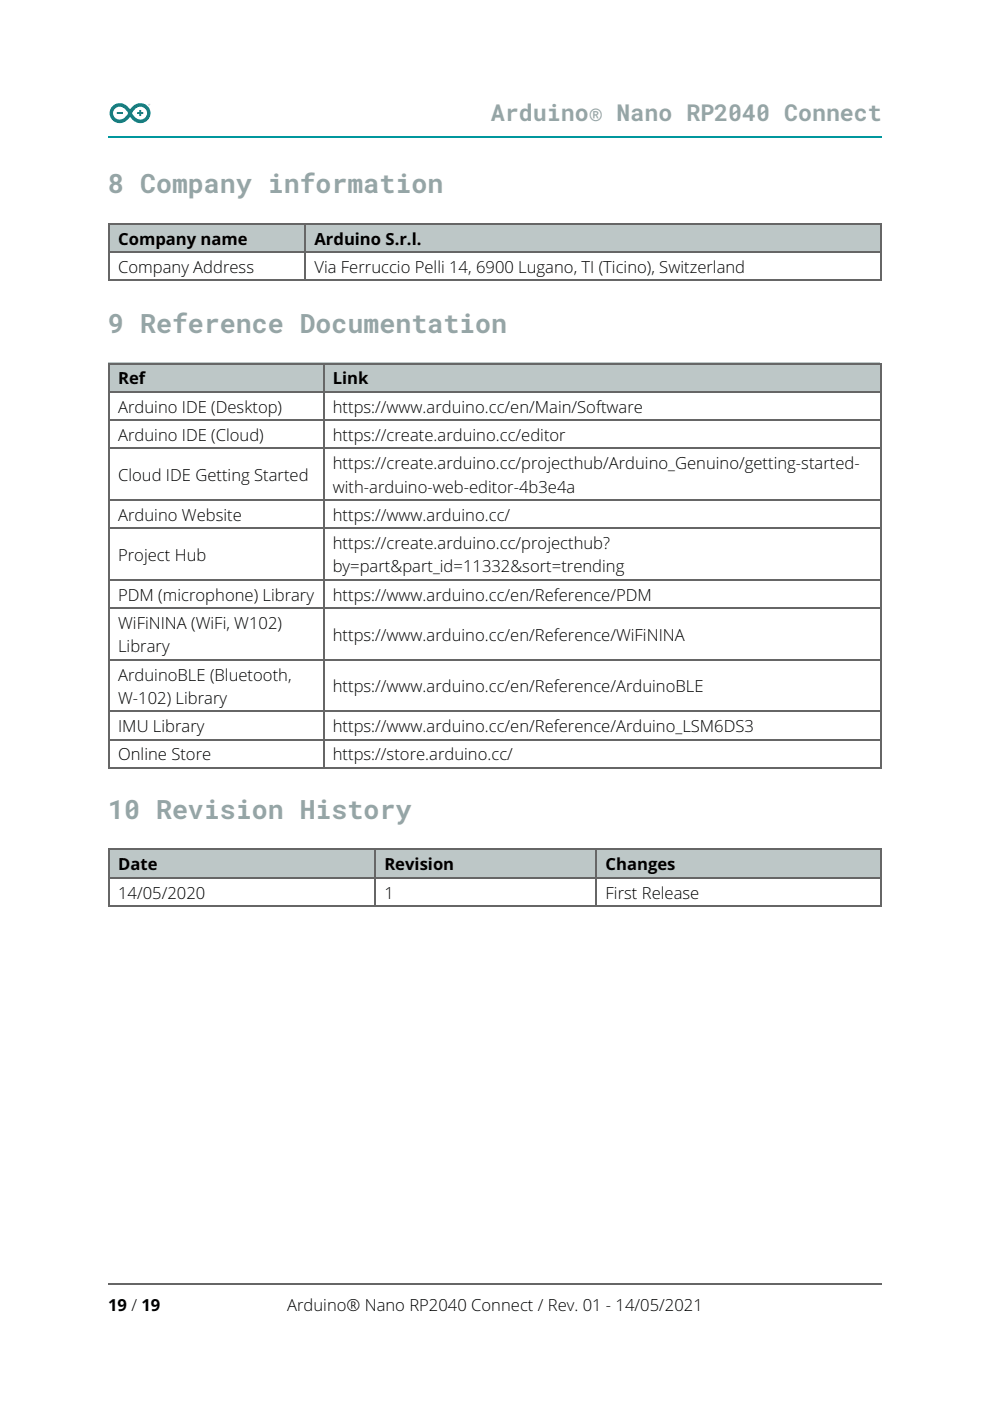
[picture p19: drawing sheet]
<svg xmlns="http://www.w3.org/2000/svg" width="210mm" height="297mm" viewBox="0 0 210 297" stroke-linecap="round" stroke-linejoin="round" font-family="sans-serif">
<defs><g id="words">
<g font-size="5.6" fill="#95a5a6">
<text x="22.9" y="40.9">8 Company information</text>
<text x="22.9" y="70.6">9 Reference Documentation</text>
<text x="22.9" y="173.6">10 Revision History</text>
</g>
<text font-size="4.9" fill="#95a5a6" x="104.1" y="25.8">Arduino® Nano RP2040 Connect</text>
<g font-size="3.5">
<text x="25" y="51.9">Company name</text>
<text x="66.7" y="51.9">Arduino S.r.l.</text>
<text x="25" y="57.9">Company Address</text>
<text x="66.7" y="57.9">Via Ferruccio Pelli 14, 6900 Lugano, TI (Ticino), Switzerland</text>
<text x="25" y="81.5">Ref</text>
<text x="70.6" y="81.5">Link</text>
<text x="25" y="87.5">Arduino IDE (Desktop)</text>
<text x="70.6" y="87.5">https://www.arduino.cc/en/Main/Software</text>
<text x="25" y="93.5">Arduino IDE (Cloud)</text>
<text x="70.6" y="93.5">https://create.arduino.cc/editor</text>
<text x="25" y="102">Cloud IDE Getting Started</text>
<text x="70.6" y="99.5">https://create.arduino.cc/projecthub/Arduino_Genuino/getting-started-</text>
<text x="70.6" y="104.4">with-arduino-web-editor-4b3e4a</text>
<text x="25" y="110.4">Arduino Website</text>
<text x="70.6" y="110.4">https://www.arduino.cc/</text>
<text x="25" y="118.9">Project Hub</text>
<text x="70.6" y="116.4">https://create.arduino.cc/projecthub?</text>
<text x="70.6" y="121.4">by=part&amp;part_id=11332&amp;sort=trending</text>
<text x="25" y="127.4">PDM (microphone) Library</text>
<text x="70.6" y="127.4">https://www.arduino.cc/en/Reference/PDM</text>
<text x="25" y="133.3">WiFiNINA (WiFi, W102)</text>
<text x="70.6" y="135.8">https://www.arduino.cc/en/Reference/WiFiNINA</text>
<text x="25" y="138.3">Library</text>
<text x="25" y="144.3">ArduinoBLE (Bluetooth,</text>
<text x="25" y="149.2">W-102) Library</text>
<text x="70.6" y="146.8">https://www.arduino.cc/en/Reference/ArduinoBLE</text>
<text x="25" y="155.2">IMU Library</text>
<text x="70.6" y="155.2">https://www.arduino.cc/en/Reference/Arduino_LSM6DS3</text>
<text x="25" y="161.2">Online Store</text>
<text x="70.6" y="161.2">https://store.arduino.cc/</text>
<text x="25" y="184.5">Date</text>
<text x="81.5" y="184.5">Revision</text>
<text x="128.4" y="184.5">Changes</text>
<text x="25" y="190.5">14/05/2020</text>
<text x="81.5" y="190.5">1</text>
<text x="128.4" y="190.5">First Release</text>
<text x="22.9" y="278">19 / 19</text>
<text x="60.9" y="278">Arduino® Nano RP2040 Connect / Rev. 01 - 14/05/2021</text>
</g>
</g></defs>
<path d="M22.9 29.1h164.1" fill="none" stroke="#00979d" stroke-width=".35"/>
<path d="M23.9 22.5a2.18 2.18 0 0 0 .3 3.2 2.18 2.18 0 0 0 3.1-.6l.3-.4a2.22 2.22 0 0 0 2.9 1.2 2.22 2.22 0 0 0 1.1-3 2.32 2.32 0 0 0-4 .3 2.36 2.36 0 0 0-3.7-.7zM24.2 23.2a1.65 1.65 0 0 1 2.8 .5l.2 .3a1.84 1.84 0 0 1-2.7 1.1 1.34 1.34 0 0 1-.3-1.9zM28.7 23.1l-.7 .9a1.83 1.83 0 0 0 2.6 1.1 1.4 1.4 0 0 0 .1-2.1 1.4 1.4 0 0 0-2 .1zM24.8 23.8h1.3v.4h-1.3zM29.1 23.8h.4v-.5h.4v.5h.5v.4h-.5v.4h-.4v-.4h-.4zM31.4 22.1a.23 .23 0 0 1 .4 0 .23 .23 0 0 1-.4 0zM31.5 22v.3h.2v-.3zM31.4 22.1a.2 .2 0 0 0 .4 0 .2 .2 0 0 0-.4 0zM31.6 22v.1z" fill-rule="evenodd" fill="#008184"/>
<path d="M20.1 269.2h169.7v27.8h-169.7z" fill="#fff"/>
<path d="M22.9 272.2h164.1" fill="none" stroke="#666" stroke-width=".35"/>
<g fill="#bdc7c7">
<path d="M22.9 47.3h41.7v6h-41.7z"/>
<path d="M64.6 47.3h122v6h-122z"/>
</g>
<path d="M22.9 53.4h164.1M22.9 59.4h164.1M22.9 47.4h164.1M23.1 47.3v12.3M64.7 47.3v12.3M186.8 47.3v12.3" fill="none" stroke="#666" stroke-width=".35"/>
<g fill="#bdc7c7">
<path d="M22.9 76.9h45.5v6h-45.5z"/>
<path d="M68.4 76.9h118.2v6h-118.2z"/>
</g>
<g fill="none" stroke="#666" stroke-width=".35">
<path d="M22.9 77.1h164.1M23.1 76.9v86.1M68.6 76.9v86.1M186.8 76.9v86.1M22.9 95.1h164.1M22.9 89.1h164.1M22.9 83.1h164.1M22.9 112h164.1M22.9 106h164.1M22.9 139.9h164.1M22.9 128.9h164.1M22.9 122.9h164.1"/>
<path d="M22.9 156.8h164.1M22.9 150.8h164.1M22.9 162.8h164.1"/>
</g>
<g fill="#bdc7c7">
<path d="M22.9 179.9h56.5v6h-56.5z"/>
<path d="M79.4 179.9h46.9v6h-46.9z"/>
<path d="M126.3 179.9h60.3v6h-60.3z"/>
</g>
<path d="M23.1 179.9v12.4M79.6 179.9v12.4M126.5 179.9v12.4M186.8 179.9v12.4M22.9 186.1h164.1M22.9 192.1h164.1M22.9 180.1h164.1" fill="none" stroke="#666" stroke-width=".35"/>
<use href="#words"/>
</svg>
